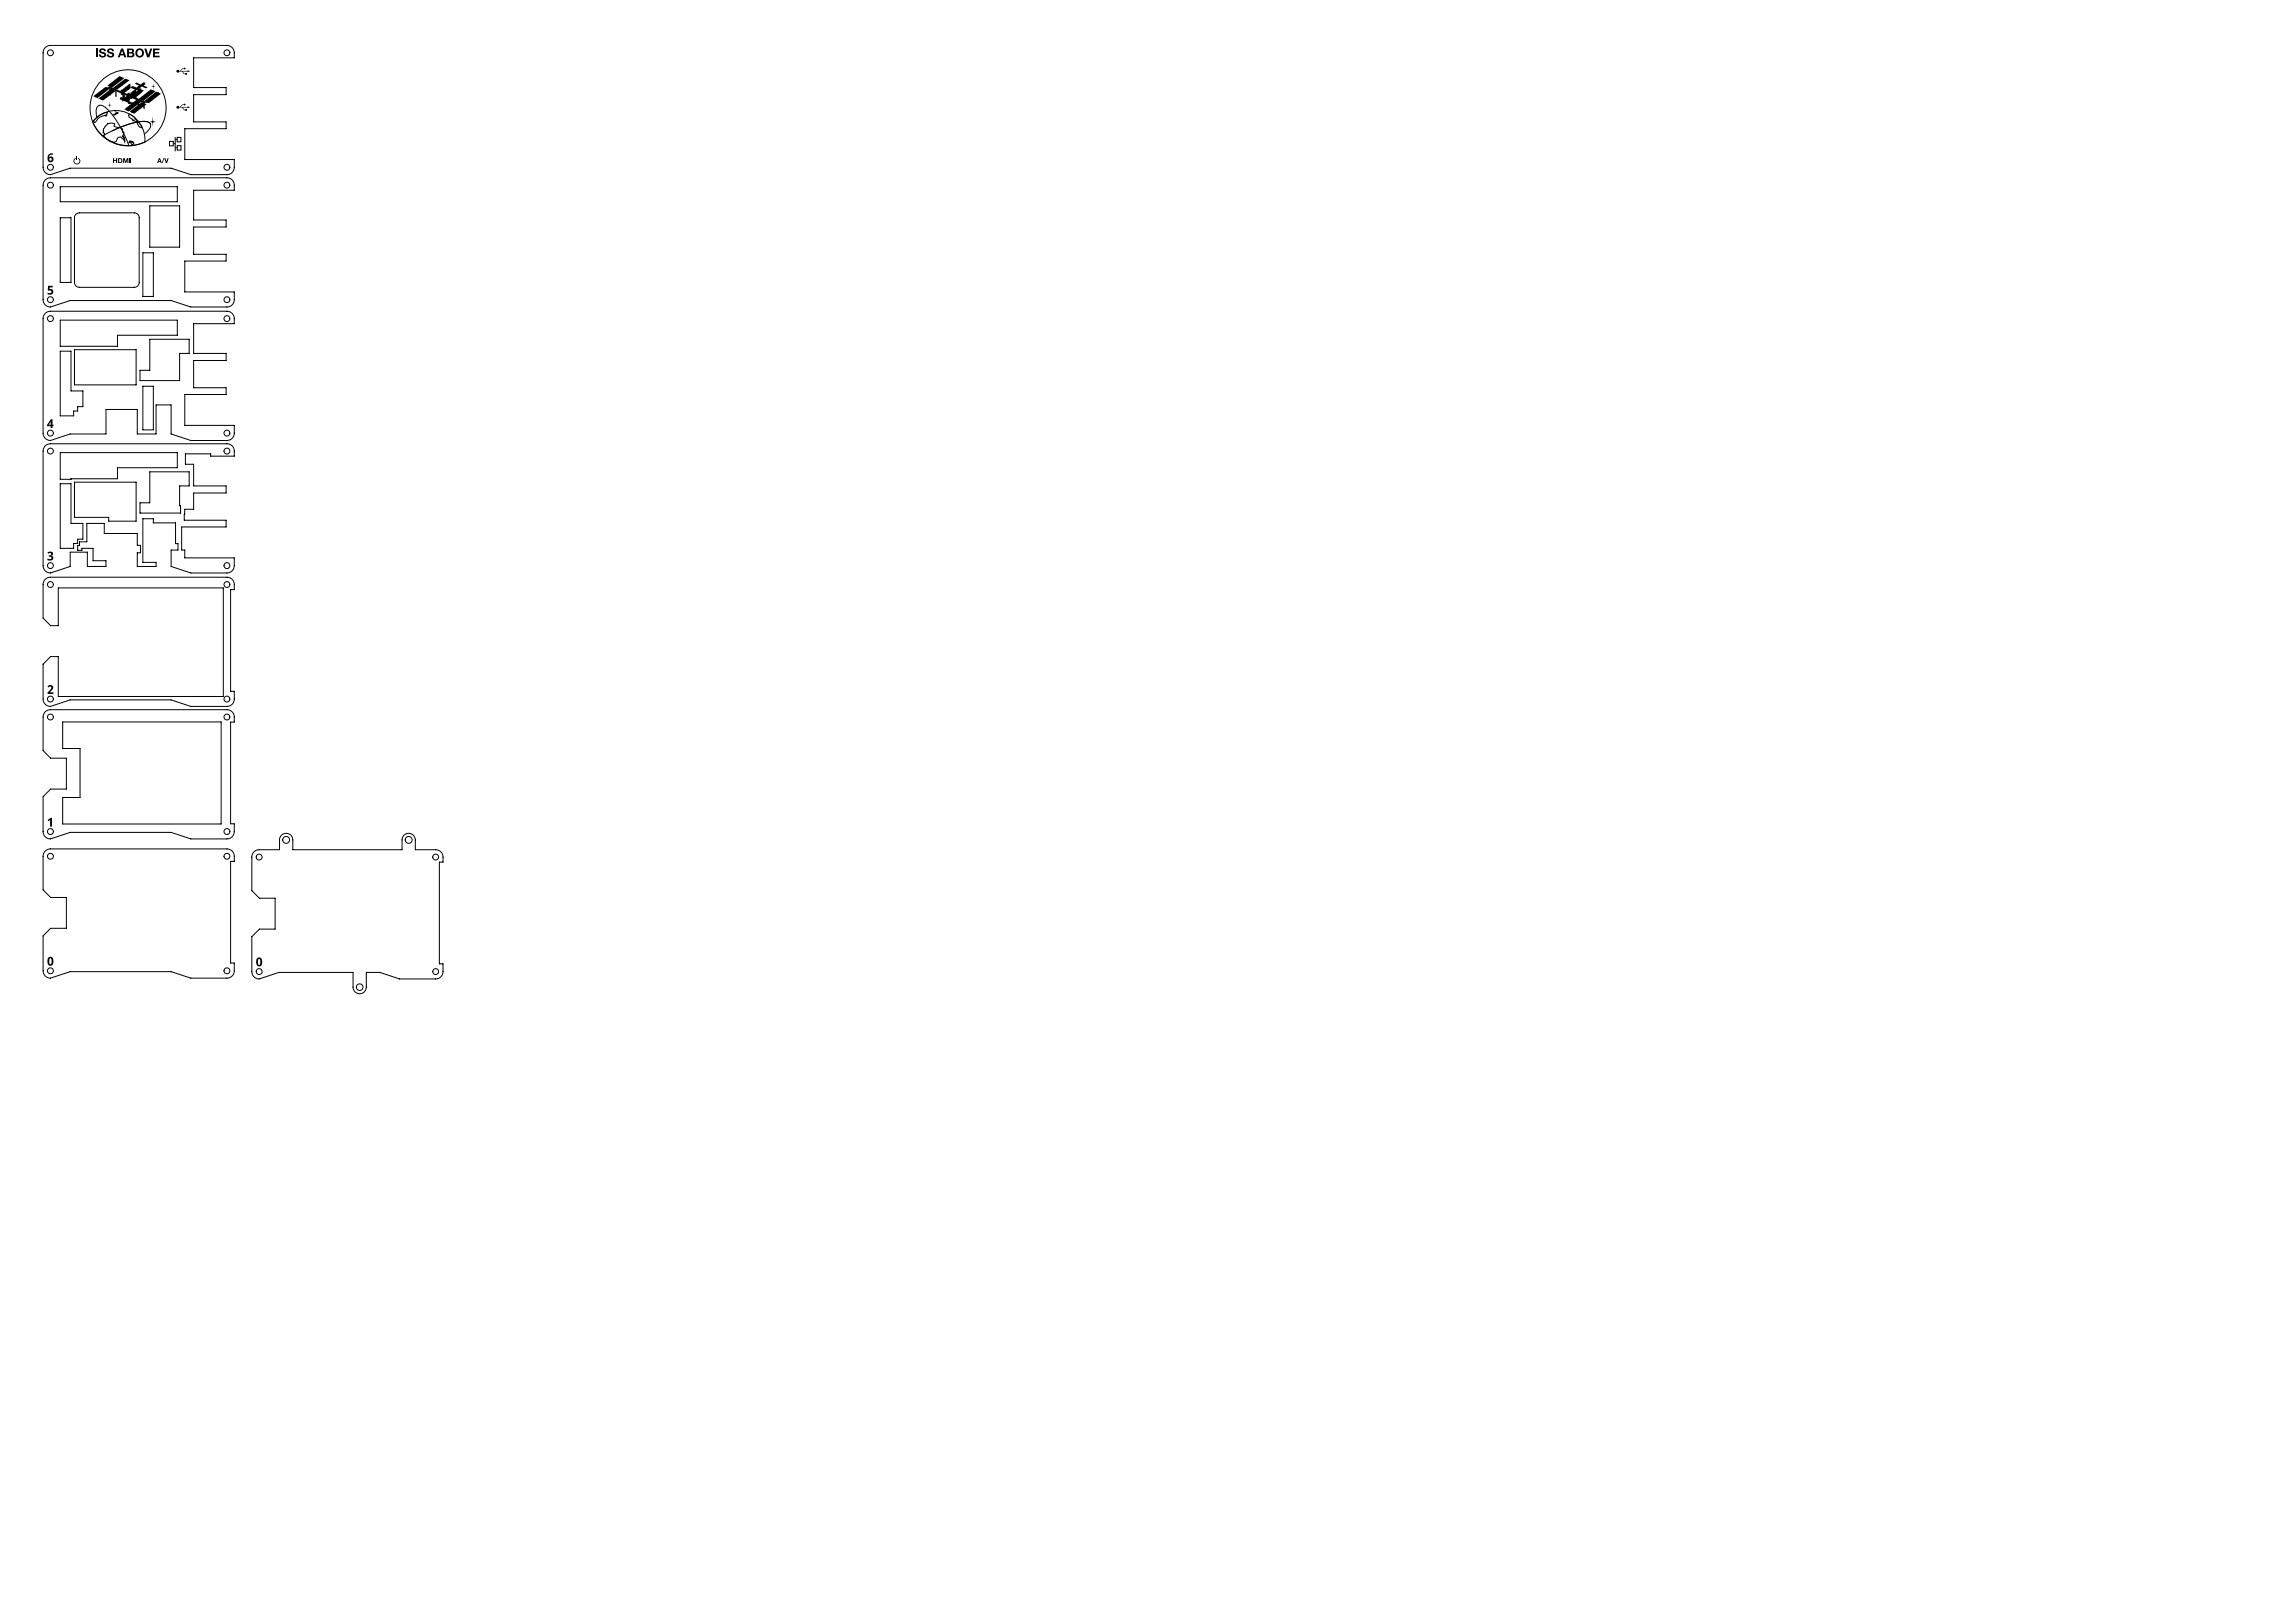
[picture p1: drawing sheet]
<svg xmlns="http://www.w3.org/2000/svg" width="1189mm" height="841mm" viewBox="0 0 1189 841" stroke-linecap="round" stroke-linejoin="round" font-family="sans-serif">
<!-- layer: Layer 1 -->
<g fill="none" stroke="#000" stroke-width=".52">
<path d="M23 25l3-1h92a4 4 0 0 1 3 3v3h-21v15h17v4h-17v14h17v4h-21v16h25v4a4 4 0 0 1-3 4h-19l-10-4h-53l-10 4a4 4 0 0 1-4-4v-60zM63 40l-6 5M55 60h.1M56 46l-6 4M59 47l-7 4M59 60l1-1zM60 58l1 1zM66 41l-6 5M67 60v-1l3 2 3 4v1l-1-1-1-2h-2v-1l-2-1zM72 52l-7 5M75 53l-7 5M80 47l-7 5"/>
<path d="M82 48l-6 5M49 61a15 15 0 0 1 17-2 15 15 0 0 1 9 15 20 20 0 0 1-27-11zM50 61l3-2 2-1a2 2 0 0 1-2 2l-2 1-2 2a1.6 1.6 0 0 1 1-2zM50 61a5 5 0 0 1 1-6 7 7 0 0 1 7 4l4 7 5 10M56 64h3v1l3 1a1.5 1.5 0 0 1 1 2l1 1-1 2h1l1 2-2-2h-2a3 3 0 0 1-3 2l-3-1a1.8 1.8 0 0 1-1-3h-1v-2zM58 68l8-3a16 16 0 0 1 12-1 3 3 0 0 1-2 5h-1M67 73h.1M67 73l2 1-1 1zM78 64a11 11 0 0 0-11 0l-7 3-7 3M88 73h2v3h-2zM90 74h1M91 71v7"/>
<path d="M91 77h1M91 72h1M92 71h2v2h-2zM92 75h2v3h-2zM23 93l3-1h92a4 4 0 0 1 3 4v3h-21v15h17v4h-17v14h17v3h-21v16h25v4a4 4 0 0 1-3 4h-19l-10-3h-53l-10 3a4 4 0 0 1-4-4v-59zM31 97h61v8h-61zM31 113h6v33h-6zM39 111l2-1h29a2.5 2.5 0 0 1 2 3v33a2.5 2.5 0 0 1-2 3h-29a2.5 2.5 0 0 1-2-3v-33zM78 107h15v21h-15zM74 131h5v23h-5zM23 162l3-1h92a4 4 0 0 1 3 4v3h-21v15h17v4h-17v14h17v3h-21v16h25v4a4 4 0 0 1-3 4h-19l-10-3v-15h-8v15h-10v-13h-16v13h-19l-10 3a4 4 0 0 1-4-4v-59zM31 166h61v8h-31v5h-30z"/>
<path d="M78 176h20v7h-5v14h-20v-5h5zM31 182h6v21h6v8h-3v2h-2v2h-7zM39 181h32v18h-32zM74 200h5v23h-5zM23 231l3-1h92a4 4 0 0 1 3 4v2h-12v-1h-13v6h4v11h17v3h-17v9h-4l-1 6h22v3h-23v12h2v4h25v4a4 4 0 0 1-3 4h-19l-10-3v-9h3v-3h-1v-11h-12v-2h-5v22h7v3h-10v-8h2v-3h-2v-7h-17v-5h-9v10h-4v2h-1v2h2v-1h6v7h7v3h-10v-8h-9v8l-10 3a4 4 0 0 1-4-4v-59zM31 235h61v7h-31v6h-30zM31 251h6v20h6v8h-3v3h-2v2h-7zM39 250h32v20h-15v-2h-17zM78 244h20v8h-5l1 14h-21v-5h5zM23 300l3-1h92a4 4 0 0 1 3 4v3h-1v52h1v4a4 4 0 0 1-3 4h-19l-10-3h-53l-10 3a4 4 0 0 1-4-4v-18l4-4h4v21h86v-56h-86v19h-4l-4-4v-17zM23 369l3-1h92a4 4 0 0 1 3 4v2h-1v53h1v4a4 4 0 0 1-3 4h-19l-10-4h-53l-10 4a4 4 0 0 1-4-4v-18l4-4h8v-16h-8l-4-4v-17zM32 374h83v53h-83v-14h9v-25h-9z"/>
<path d="M23 441l3-1h92a4 4 0 0 1 3 4v2h-1v53h1v4a4 4 0 0 1-3 4h-19l-10-4h-53l-10 4a4 4 0 0 1-4-4v-18l4-4h8v-16h-8l-4-4v-17zM132 441l2-1h11v-5a3 3 0 0 1 3-3 3 3 0 0 1 4 3v5h56v-5a3 3 0 0 1 4-3 3 3 0 0 1 3 3v5h11a4 4 0 0 1 4 4v3h-2v52h2v4a4 4 0 0 1-4 4h-19l-10-3h-7v8a3 3 0 0 1-4 3 3 3 0 0 1-3-3v-8h-38l-11 3a4 4 0 0 1-3-4v-18l3-4h9v-16h-9l-3-3v-18z"/>
<circle cx="26" cy="27" r="1.5"/>
<circle cx="118" cy="27" r="1.5"/>
<circle cx="66" cy="56" r="20"/>
<circle cx="67" cy="74" r=".4"/>
<circle cx="26" cy="96" r="1.5"/>
<circle cx="26" cy="87" r="1.5"/>
<circle cx="118" cy="96" r="1.5"/>
<circle cx="118" cy="87" r="1.5"/>
<circle cx="26" cy="155" r="1.5"/>
<circle cx="118" cy="155" r="1.5"/>
<circle cx="26" cy="165" r="1.5"/>
<circle cx="118" cy="165" r="1.5"/>
<circle cx="26" cy="224" r="1.5"/>
<circle cx="26" cy="234" r="1.5"/>
<circle cx="118" cy="224" r="1.5"/>
<circle cx="118" cy="234" r="1.5"/>
<circle cx="26" cy="293" r="1.5"/>
<circle cx="118" cy="293" r="1.5"/>
<circle cx="26" cy="303" r="1.5"/>
<circle cx="118" cy="303" r="1.5"/>
<circle cx="26" cy="362" r="1.5"/>
<circle cx="26" cy="372" r="1.5"/>
<circle cx="118" cy="362" r="1.5"/>
<circle cx="118" cy="372" r="1.5"/>
<circle cx="26" cy="431" r="1.5"/>
<circle cx="118" cy="431" r="1.5"/>
<circle cx="148" cy="435" r="1.8"/>
<circle cx="212" cy="435" r="1.8"/>
<circle cx="26" cy="444" r="1.5"/>
<circle cx="118" cy="444" r="1.5"/>
<circle cx="134" cy="444" r="1.5"/>
<circle cx="226" cy="444" r="1.5"/>
<circle cx="26" cy="503" r="1.5"/>
<circle cx="118" cy="503" r="1.5"/>
<circle cx="134" cy="503" r="1.5"/>
<circle cx="186" cy="512" r="1.7"/>
<circle cx="226" cy="503" r="1.5"/>
</g>
<g fill="#000">
<path d="M50 25h1v5h-1zM52 26a1.9 1.9 0 0 1 3 1h-1a.8 .8 0 0 0-1-1 .8 .8 0 0 0-1 1 1 1 0 0 0 2 0 1.6 1.6 0 0 1 1 2 1.6 1.6 0 0 1-3 1l-1-2h1a.8 .8 0 0 0 1 1 .8 .8 0 0 0 1 0 .8 .8 0 0 0-1-1 1.4 1.4 0 0 1-1-1 1.4 1.4 0 0 1 0-1zM56 26a1.9 1.9 0 0 1 3 1h-1a.8 .8 0 0 0-1-1 .8 .8 0 0 0 0 1 .8 .8 0 0 0 1 0 1.6 1.6 0 0 1 1 2 1.6 1.6 0 0 1-3 1l-1-2h1a.8 .8 0 0 0 1 1 .8 .8 0 0 0 1 0 .8 .8 0 0 0 0-1h-1a1.4 1.4 0 0 1-1-1 1.4 1.4 0 0 1 0-1zM75 25h1l1 3 1-3h1l-2 5h-1zM79 25h4v1h-3v1h2v1h-2v1h3v1h-4zM92 36l1 1 3-2v1h-1l-1 1 3-1 2 1h-2h-2v1h2v1l-2-1-1-1h-1a.8 .8 0 0 1-1 1 1 1 0 0 1 0-2zM48 50l7-5 2 1-6 5zM51 51l7-5 2 1-7 5zM56 44l6-5 2 2-6 4zM57 53a1.1 1.1 0 0 0 0 1 1.1 1.1 0 0 0 1 0v1a1 1 0 0 0-1 0 1 1 0 0 0 0 1 1.1 1.1 0 0 0 0-1 1.1 1.1 0 0 0-1-1 1 1 0 0 0 1 0 1 1 0 0 0 0-1zM57 46l1 4-1-1zM59 46l6-5 2 1-6 5z"/>
<path d="M60 47v3zM63 47l5-4v3l-5 3zM64 57l7-5 2 1-6 5zM67 58l6-5 3 1-6 5zM71 54l1-1v1l-1 1zM72 51l6-5 3 1-7 5zM74 55h1v2l-1-1zM56 45h1l18 8zM75 53h1zM75 52l6-4 2 1-6 5zM79 43a1.2 1.2 0 0 0 0 1 1.2 1.2 0 0 0 2 1h-1a1.1 1.1 0 0 0-1 0 1.1 1.1 0 0 0 0 2 1.2 1.2 0 0 0 1-2 1.2 1.2 0 0 0-2 0h1a1.1 1.1 0 0 0 1-1 1.1 1.1 0 0 0-1-1zM92 55h1l3-1v1l-1-1-1 1h3l2 1h-2h-2v1h2h-2l-1-1h-1a.8 .8 0 0 1-1 0 .8 .8 0 0 1 0-1z"/>
<path d="M79 60v1a1.6 1.6 0 0 0 0 1 1.6 1.6 0 0 0 2 1h-1a1.3 1.3 0 0 0-1 2v1v-1a1.6 1.6 0 0 0 0-1 1.6 1.6 0 0 0-2-1h1a1.4 1.4 0 0 0 1-2zM40 81v2zM39 82a1.3 1.3 0 0 0 0 2 1.3 1.3 0 0 0 2 0 1.3 1.3 0 0 0 0-2 1.8 1.8 0 0 1 0 2 1.8 1.8 0 0 1-2 1 1.8 1.8 0 0 1 0-3zM59 82v1h1v-1h1v2h-1v-1h-1v1zM64 82h1v2l1-2h1v2h-1v-1l-1 1-1-1v1zM67 82h1v2h-1zM85 82l-1 3zM85 82h1v2l1-2v2h-1zM25 148h2v1h-1v1a1.6 1.6 0 0 1 1 2 1.6 1.6 0 0 1-2 0 .9 .9 0 0 0 1 0 .9 .9 0 0 0 0-1l-1-1zM25 286h1a1.2 1.2 0 0 1 1 0 1.2 1.2 0 0 1 0 2 1.4 1.4 0 0 1 0 2 1.4 1.4 0 0 1-2 0v-1v1a.9 .9 0 0 0 1 0 .9 .9 0 0 0 1-1 1.1 1.1 0 0 0-2-1 .8 .8 0 0 0 1 0 1 1 0 0 0 0-2 .8 .8 0 0 0-1 1zM25 356v-1a1.6 1.6 0 0 1 3 1 1.6 1.6 0 0 1-2 2v1h2v1h-3l1-2a.9 .9 0 0 0 1-1 1.1 1.1 0 0 0-2-1zM25 425l2-1v4h-1v-3l-1 1z"/>
<path d="M63 26v2h1zM63 25h1l1 5h-1v-1h-2v1h-1z"/>
<path d="M67 28v1h2l-1-1zM67 26v1h1v-1zM66 25h2a1.1 1.1 0 0 1 1 1 1.1 1.1 0 0 1 0 1 1.3 1.3 0 0 1 1 2 1.3 1.3 0 0 1-2 1h-2z"/>
<path d="M71 27a1.5 1.5 0 0 0 3 0 1.5 1.5 0 0 0-3 0zM70 27a2.5 2.5 0 0 1 5 0 2.5 2.5 0 0 1-5 0z"/>
<path d="M71 47v1v-1zM69 48h1zM63 49h2v1l1-1v-1h1h1l-1 1 3-2-3-2h2h2l1-1-2-1h1l2 1 2-1v1h-1l2 1v1l-3-1-1 1h1l2 1-4 3v1h-3l-1 2h2l-1 1h-2l1-1-3-1-1 1v-1h-1l1-2v1z"/>
<path d="M25 83a1 1 0 0 0 2 0 1 1 0 0 0-2 0zM25 80l2-1v1a1.4 1.4 0 0 0-2 2l1-1a1.5 1.5 0 0 1 2 1 1.5 1.5 0 0 1-2 2 1.5 1.5 0 0 1-1-1z"/>
<path d="M62 82v2a.8 .8 0 0 0 1-1 .8 .8 0 0 0-1-1zM61 82h1a1.3 1.3 0 0 1 1 1 1.3 1.3 0 0 1-1 1h-1z"/>
<path d="M83 83h-1h1zM82 82h1l1 2h-1h-2z"/>
<path d="M26 218l-1 2h1zM26 217h1v3h1l-1 2h-1v-1h-2z"/>
<path d="M26 497a1.9 1.9 0 0 0 0 2l1-2zM25 496a1.9 1.9 0 0 1 3 1 1.9 1.9 0 0 1 0 2 1.7 1.7 0 0 1-3 1 1.7 1.7 0 0 1 0-2z"/>
<path d="M134 497a1.9 1.9 0 0 0 1 3v-2zM133 497a1.9 1.9 0 0 1 3 0 1.9 1.9 0 0 1 0 2 1.8 1.8 0 0 1-3 2 1.7 1.7 0 0 1 0-3z"/>
</g>
</svg>
